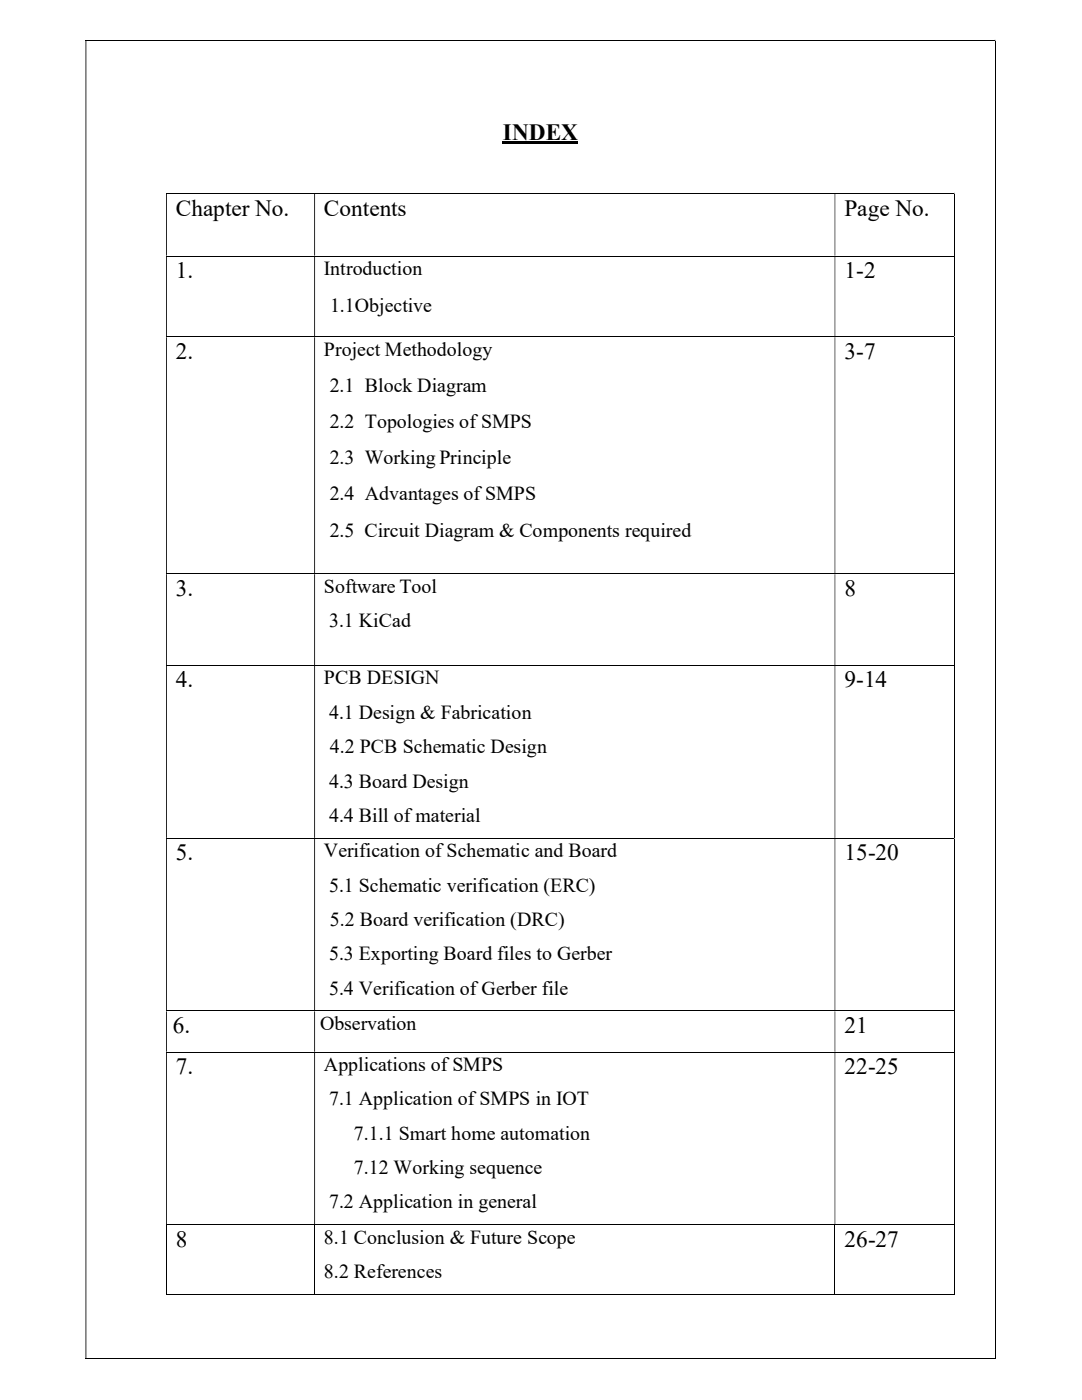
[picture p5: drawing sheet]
<svg xmlns="http://www.w3.org/2000/svg" width="216mm" height="279mm" viewBox="0 0 216 279" stroke-linecap="round" stroke-linejoin="round" font-family="sans-serif">
<defs><g id="words">
<g font-size="4.6">
<text x="100.3" y="27.9">INDEX</text>
<text x="35.1" y="43">Chapter No.</text>
<text x="64.6" y="43">Contents</text>
<text x="168.5" y="43">Page No.</text>
<text x="35.1" y="55.5">1.</text>
<text x="168.5" y="55.5">1-2</text>
<text x="35.1" y="71.6">2.</text>
<text x="168.5" y="71.6">3-7</text>
<text x="35.1" y="119">3.</text>
<text x="168.5" y="119">8</text>
<text x="35.1" y="137.2">4.</text>
<text x="168.5" y="137.2">9-14</text>
<text x="35.1" y="171.7">5.</text>
<text x="168.5" y="171.7">15-20</text>
<text x="34.5" y="206.2">6.</text>
<text x="168.5" y="206.2">21</text>
<text x="35.1" y="214.4">7.</text>
<text x="168.5" y="214.4">22-25</text>
<text x="35.1" y="248.8">8</text>
<text x="168.5" y="248.8">26-27</text>
</g>
<g font-size="4">
<text x="64.6" y="54.9">Introduction</text>
<text x="65.8" y="62.2">1.1Objective</text>
<text x="64.6" y="71">Project Methodology</text>
<text x="65.8" y="78.2">2.1 Block Diagram</text>
<text x="65.8" y="85.4">2.2 Topologies of SMPS</text>
<text x="65.8" y="92.7">2.3 Working Principle</text>
<text x="65.8" y="99.9">2.4 Advantages of SMPS</text>
<text x="65.8" y="107.1">2.5 Circuit Diagram &amp; Components required</text>
<text x="64.6" y="118.3">Software Tool</text>
<text x="65.7" y="125.2">3.1 KiCad</text>
<text x="64.6" y="136.6">PCB DESIGN</text>
<text x="65.7" y="143.5">4.1 Design &amp; Fabrication</text>
<text x="65.8" y="150.3">4.2 PCB Schematic Design</text>
<text x="65.7" y="157.2">4.3 Board Design</text>
<text x="65.7" y="164">4.4 Bill of material</text>
<text x="64.6" y="171.1">Verification of Schematic and Board</text>
<text x="65.7" y="177.9">5.1 Schematic verification (ERC)</text>
<text x="65.8" y="184.8">5.2 Board verification (DRC)</text>
<text x="65.7" y="191.6">5.3 Exporting Board files to Gerber</text>
<text x="65.7" y="198.5">5.4 Verification of Gerber file</text>
<text x="63.9" y="205.5">Observation</text>
<text x="64.6" y="213.7">Applications of SMPS</text>
<text x="65.7" y="220.6">7.1 Application of SMPS in IOT</text>
<text x="70.6" y="227.5">7.1.1 Smart home automation</text>
<text x="70.6" y="234.3">7.12 Working sequence</text>
<text x="65.7" y="241.2">7.2 Application in general</text>
<text x="64.6" y="248.2">8.1 Conclusion &amp; Future Scope</text>
<text x="64.6" y="255.1">8.2 References</text>
</g>
</g></defs>
<path d="M100.3 28.2h15v.5h-15zM190.4 244.3l.1 .2zM190.4 258.2l.1 .2zM198.5 271.1h.1v.2h-.1z" fill="#000"/>
<g fill="none" stroke="#000" stroke-width=".2">
<path d="M17.1 8h181.4M198.5 8.1v263M33.1 38.6h157.3M190.4 38.7v12.3M33.1 51.1h157.3M190.4 51.2v15.9M33.1 67.2h157.3M190.4 67.3v47.1M33.1 114.5h157.3M190.4 114.6v18.1M33.1 132.8h157.3M190.4 132.9v34.3"/>
<path d="M33.1 167.3h157.3M190.4 167.4v34.3M33.1 201.8h157.3M33.1 210h157.3M190.4 201.8v8.1M190.4 210v34.3M33.1 244.4h157.3M33.1 258.3h29.6M33.2 244.5v13.9M62.8 244.5v13.9M62.9 258.3h103.6M166.6 244.5v13.9"/>
<path d="M166.7 258.3h23.7M190.4 244.5v13.9M17.1 271.2h181.4"/>
</g>
<g fill="#000">
<path d="M198.5 8h.1v.1h-.1zM17.1 8.1h.1v263h-.1z" fill-rule="evenodd"/>
<path d="M190.4 38.5h.1v.2h-.1zM33.1 38.7h.2v12.3h-.2zM62.7 38.7h.2v12.3h-.2zM166.5 38.7h.2v12.3h-.2z" fill-rule="evenodd"/>
<path d="M190.4 51h.1v.2h-.1zM33.1 51.2h.2v15.9h-.2zM62.7 51.2h.2v15.9h-.2zM166.5 51.2h.2v15.9h-.2z" fill-rule="evenodd"/>
<path d="M190.4 67.1h.1v.2h-.1zM33.1 67.3h.2v47.1h-.2zM62.7 67.3h.2v47.1h-.2zM166.5 67.3h.2v47.1h-.2z" fill-rule="evenodd"/>
<path d="M190.4 114.4h.1v.2h-.1zM33.1 114.6h.2v18.1h-.2zM62.7 114.6h.2v18.1h-.2zM166.5 114.6h.2v18.1h-.2z" fill-rule="evenodd"/>
<path d="M190.4 132.7h.1v.2h-.1zM33.1 132.9h.2v34.3h-.2zM62.7 132.9h.2v34.3h-.2zM166.5 132.9h.2v34.3h-.2z" fill-rule="evenodd"/>
<path d="M190.4 167.2h.1v.2h-.1zM33.1 167.4h.2v34.3h-.2zM62.7 167.4h.2v34.3h-.2zM166.5 167.4h.2v34.3h-.2z" fill-rule="evenodd"/>
<path d="M190.4 201.7h.1v.1h-.1zM33.1 201.8h.2v8.1h-.2zM62.7 201.8h.2v8.1h-.2zM166.5 201.8h.2v8.1h-.2z" fill-rule="evenodd"/>
<path d="M190.4 209.9l.1 .1zM33.1 210h.2v34.3h-.2zM62.7 210h.2v34.3h-.2zM166.5 210h.2v34.3h-.2z" fill-rule="evenodd"/>
</g>
<use href="#words"/>
</svg>
